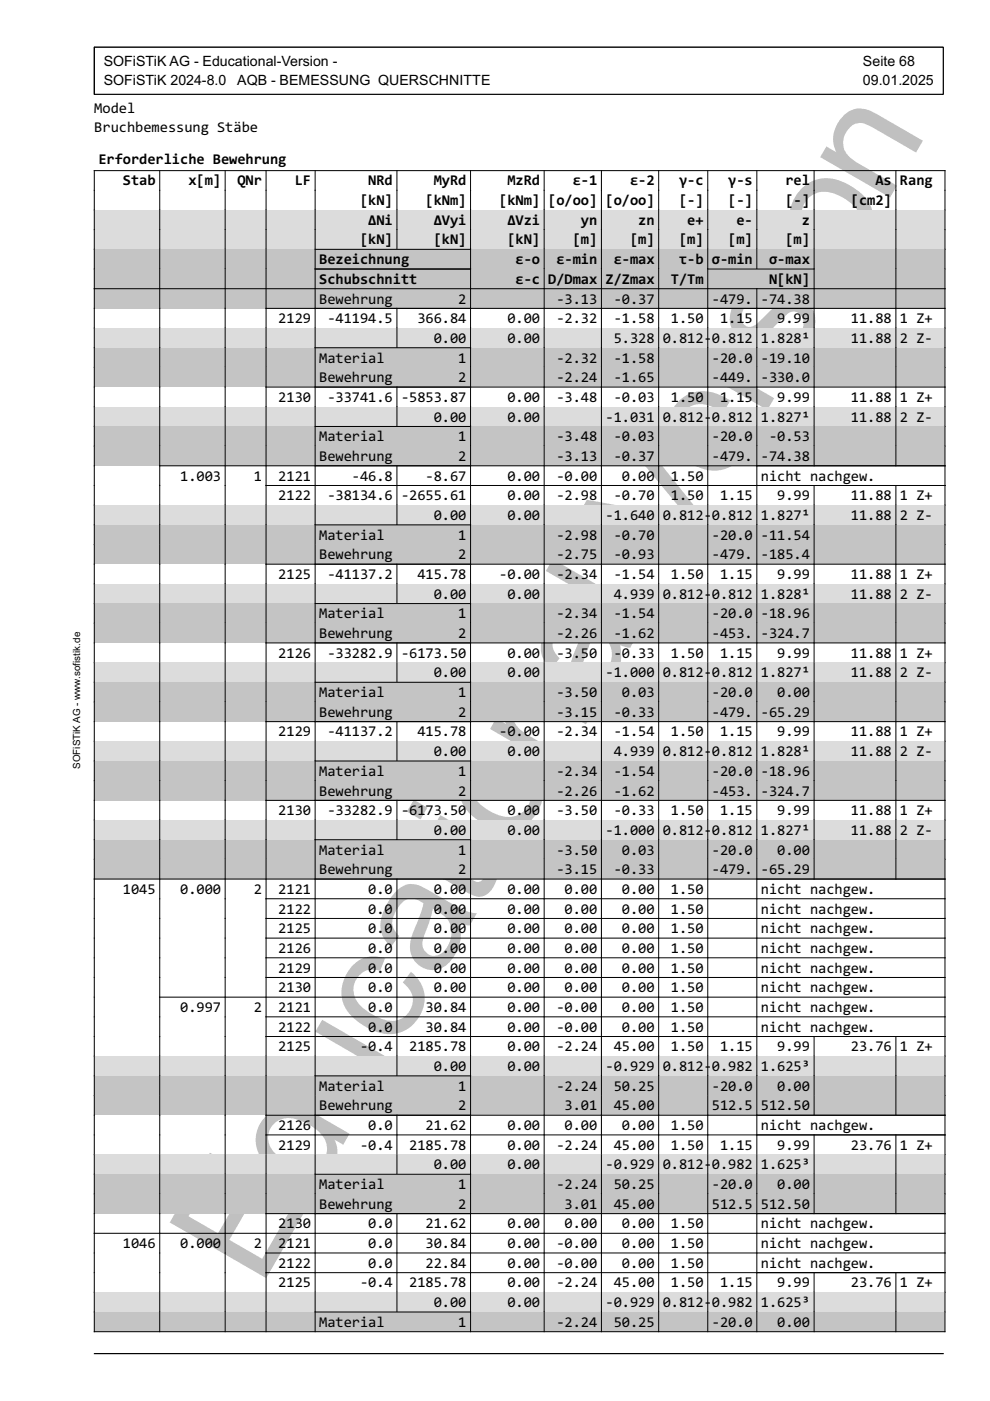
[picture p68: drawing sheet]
<svg xmlns="http://www.w3.org/2000/svg" width="210mm" height="297mm" viewBox="0 0 210 297" stroke-linecap="round" stroke-linejoin="round" font-family="sans-serif">
<defs><g id="words">
<text font-size="33" fill="#c0c0c0" x="55.1" y="273.3" transform="rotate(-60 55.1 273.3)">Educational Version</text>
<g font-size="3.2">
<text x="20" y="24">Model</text>
<text x="20" y="28">Bruchbemessung Stäbe</text>
<text x="20.9" y="34.7">Erforderliche Bewehrung</text>
<text x="26.1" y="39.3">Stab</text>
<text x="39.9" y="39.3">x[m]</text>
<text x="50.3" y="39.3">QNr</text>
<text x="62.5" y="39.3">LF</text>
<text x="78.1" y="39.3">NRd</text>
<text x="92" y="39.3">MyRd</text>
<text x="107.6" y="39.3">MzRd</text>
<text x="121.4" y="39.3">ε-1</text>
<text x="133.6" y="39.3">ε-2</text>
<text x="144" y="39.3">γ-c</text>
<text x="154.4" y="39.3">γ-s</text>
<text x="166.5" y="39.3">rel</text>
<text x="185.6" y="39.3">As</text>
<text x="190.8" y="39.3">Rang</text>
<text x="76.4" y="43.5">[kN]</text>
<text x="78.1" y="47.7">ΔNi</text>
<text x="90.2" y="43.5">[kNm]</text>
<text x="92" y="47.7">ΔVyi</text>
<text x="105.8" y="43.5">[kNm]</text>
<text x="107.6" y="47.7">ΔVzi</text>
<text x="116.2" y="43.5">[o/oo]</text>
<text x="123.2" y="47.7">yn</text>
<text x="128.4" y="43.5">[o/oo]</text>
<text x="135.3" y="47.7">zn</text>
<text x="144" y="43.5">[-]</text>
<text x="145.7" y="47.7">e+</text>
<text x="154.4" y="43.5">[-]</text>
<text x="156.1" y="47.7">e-</text>
<text x="166.5" y="43.5">[-]</text>
<text x="170" y="47.7">z</text>
<text x="180.4" y="43.5">[cm2]</text>
<text x="76.4" y="51.8">[kN]</text>
<text x="92" y="51.8">[kN]</text>
<text x="107.6" y="51.8">[kN]</text>
<text x="121.4" y="51.8">[m]</text>
<text x="133.6" y="51.8">[m]</text>
<text x="144" y="51.8">[m]</text>
<text x="154.4" y="51.8">[m]</text>
<text x="166.5" y="51.8">[m]</text>
<text x="67.7" y="56">Bezeichnung</text>
<text x="109.3" y="56">ε-o</text>
<text x="118" y="56">ε-min</text>
<text x="130.1" y="56">ε-max</text>
<text x="144" y="56">τ-b</text>
<text x="150.9" y="56">σ-min</text>
<text x="163.1" y="56">σ-max</text>
<text x="67.7" y="60.2">Schubschnitt</text>
<text x="67.7" y="64.4">Bewehrung</text>
<text x="97.2" y="64.4">2</text>
<text x="109.3" y="60.2">ε-c</text>
<text x="116.2" y="60.2">D/Dmax</text>
<text x="118" y="64.4">-3.13</text>
<text x="128.4" y="60.2">Z/Zmax</text>
<text x="130.1" y="64.4">-0.37</text>
<text x="142.3" y="60.2">T/Tm</text>
<text x="150.9" y="64.4">-479.</text>
<text x="161.3" y="64.4">-74.38</text>
<text x="163.1" y="60.2">N[kN]</text>
<text x="59" y="68.5">2129</text>
<text x="69.4" y="68.5">-41194.5</text>
<text x="88.5" y="68.5">366.84</text>
<text x="107.6" y="68.5">0.00</text>
<text x="118" y="68.5">-2.32</text>
<text x="130.1" y="68.5">-1.58</text>
<text x="142.3" y="68.5">1.50</text>
<text x="152.7" y="68.5">1.15</text>
<text x="164.8" y="68.5">9.99</text>
<text x="180.4" y="68.5">11.88</text>
<text x="190.8" y="68.5">1 Z+</text>
<text x="67.7" y="76.9">Material</text>
<text x="92" y="72.7">0.00</text>
<text x="97.2" y="76.9">1</text>
<text x="107.6" y="72.7">0.00</text>
<text x="118" y="76.9">-2.32</text>
<text x="130.1" y="72.7">5.328</text>
<text x="130.1" y="76.9">-1.58</text>
<text x="140.5" y="72.7">0.812-</text>
<text x="150.9" y="72.7">0.812</text>
<text x="150.9" y="76.9">-20.0</text>
<text x="161.3" y="72.7">1.828¹</text>
<text x="161.3" y="76.9">-19.10</text>
<text x="180.4" y="72.7">11.88</text>
<text x="190.8" y="72.7">2 Z-</text>
<text x="67.7" y="81">Bewehrung</text>
<text x="97.2" y="81">2</text>
<text x="118" y="81">-2.24</text>
<text x="130.1" y="81">-1.65</text>
<text x="150.9" y="81">-449.</text>
<text x="161.3" y="81">-330.0</text>
<text x="59" y="85.2">2130</text>
<text x="69.4" y="85.2">-33741.6</text>
<text x="85" y="85.2">-5853.87</text>
<text x="92" y="89.4">0.00</text>
<text x="107.6" y="85.2">0.00</text>
<text x="107.6" y="89.4">0.00</text>
<text x="118" y="85.2">-3.48</text>
<text x="128.4" y="89.4">-1.031</text>
<text x="130.1" y="85.2">-0.03</text>
<text x="140.5" y="89.4">0.812-</text>
<text x="142.3" y="85.2">1.50</text>
<text x="150.9" y="89.4">0.812</text>
<text x="152.7" y="85.2">1.15</text>
<text x="161.3" y="89.4">1.827¹</text>
<text x="164.8" y="85.2">9.99</text>
<text x="180.4" y="85.2">11.88</text>
<text x="180.4" y="89.4">11.88</text>
<text x="190.8" y="85.2">1 Z+</text>
<text x="190.8" y="89.4">2 Z-</text>
<text x="67.7" y="93.6">Material</text>
<text x="97.2" y="93.6">1</text>
<text x="118" y="93.6">-3.48</text>
<text x="130.1" y="93.6">-0.03</text>
<text x="150.9" y="93.6">-20.0</text>
<text x="163.1" y="93.6">-0.53</text>
<text x="38.2" y="101.9">1.003</text>
<text x="53.8" y="101.9">1</text>
<text x="59" y="101.9">2121</text>
<text x="67.7" y="97.7">Bewehrung</text>
<text x="74.6" y="101.9">-46.8</text>
<text x="90.2" y="101.9">-8.67</text>
<text x="97.2" y="97.7">2</text>
<text x="107.6" y="101.9">0.00</text>
<text x="118" y="97.7">-3.13</text>
<text x="118" y="101.9">-0.00</text>
<text x="130.1" y="97.7">-0.37</text>
<text x="131.9" y="101.9">0.00</text>
<text x="142.3" y="101.9">1.50</text>
<text x="150.9" y="97.7">-479.</text>
<text x="161.3" y="97.7">-74.38</text>
<text x="161.3" y="101.9">nicht nachgew.</text>
<text x="59" y="106.1">2122</text>
<text x="69.4" y="106.1">-38134.6</text>
<text x="85" y="106.1">-2655.61</text>
<text x="107.6" y="106.1">0.00</text>
<text x="118" y="106.1">-2.98</text>
<text x="130.1" y="106.1">-0.70</text>
<text x="142.3" y="106.1">1.50</text>
<text x="152.7" y="106.1">1.15</text>
<text x="164.8" y="106.1">9.99</text>
<text x="180.4" y="106.1">11.88</text>
<text x="190.8" y="106.1">1 Z+</text>
<text x="92" y="110.3">0.00</text>
<text x="107.6" y="110.3">0.00</text>
<text x="128.4" y="110.3">-1.640</text>
<text x="140.5" y="110.3">0.812-</text>
<text x="150.9" y="110.3">0.812</text>
<text x="161.3" y="110.3">1.827¹</text>
<text x="180.4" y="110.3">11.88</text>
<text x="190.8" y="110.3">2 Z-</text>
<text x="67.7" y="114.4">Material</text>
<text x="67.7" y="118.6">Bewehrung</text>
<text x="97.2" y="114.4">1</text>
<text x="97.2" y="118.6">2</text>
<text x="118" y="114.4">-2.98</text>
<text x="118" y="118.6">-2.75</text>
<text x="130.1" y="114.4">-0.70</text>
<text x="130.1" y="118.6">-0.93</text>
<text x="150.9" y="114.4">-20.0</text>
<text x="150.9" y="118.6">-479.</text>
<text x="161.3" y="114.4">-11.54</text>
<text x="161.3" y="118.6">-185.4</text>
<text x="59" y="122.8">2125</text>
<text x="69.4" y="122.8">-41137.2</text>
<text x="88.5" y="122.8">415.78</text>
<text x="105.8" y="122.8">-0.00</text>
<text x="118" y="122.8">-2.34</text>
<text x="130.1" y="122.8">-1.54</text>
<text x="142.3" y="122.8">1.50</text>
<text x="152.7" y="122.8">1.15</text>
<text x="164.8" y="122.8">9.99</text>
<text x="180.4" y="122.8">11.88</text>
<text x="190.8" y="122.8">1 Z+</text>
<text x="67.7" y="131.1">Material</text>
<text x="92" y="126.9">0.00</text>
<text x="97.2" y="131.1">1</text>
<text x="107.6" y="126.9">0.00</text>
<text x="118" y="131.1">-2.34</text>
<text x="130.1" y="126.9">4.939</text>
<text x="130.1" y="131.1">-1.54</text>
<text x="140.5" y="126.9">0.812-</text>
<text x="150.9" y="126.9">0.812</text>
<text x="150.9" y="131.1">-20.0</text>
<text x="161.3" y="126.9">1.828¹</text>
<text x="161.3" y="131.1">-18.96</text>
<text x="180.4" y="126.9">11.88</text>
<text x="190.8" y="126.9">2 Z-</text>
<text x="67.7" y="135.3">Bewehrung</text>
<text x="97.2" y="135.3">2</text>
<text x="118" y="135.3">-2.26</text>
<text x="130.1" y="135.3">-1.62</text>
<text x="150.9" y="135.3">-453.</text>
<text x="161.3" y="135.3">-324.7</text>
<text x="59" y="139.5">2126</text>
<text x="69.4" y="139.5">-33282.9</text>
<text x="85" y="139.5">-6173.50</text>
<text x="92" y="143.6">0.00</text>
<text x="107.6" y="139.5">0.00</text>
<text x="107.6" y="143.6">0.00</text>
<text x="118" y="139.5">-3.50</text>
<text x="128.4" y="143.6">-1.000</text>
<text x="130.1" y="139.5">-0.33</text>
<text x="140.5" y="143.6">0.812-</text>
<text x="142.3" y="139.5">1.50</text>
<text x="150.9" y="143.6">0.812</text>
<text x="152.7" y="139.5">1.15</text>
<text x="161.3" y="143.6">1.827¹</text>
<text x="164.8" y="139.5">9.99</text>
<text x="180.4" y="139.5">11.88</text>
<text x="180.4" y="143.6">11.88</text>
<text x="190.8" y="139.5">1 Z+</text>
<text x="190.8" y="143.6">2 Z-</text>
<text x="67.7" y="147.8">Material</text>
<text x="97.2" y="147.8">1</text>
<text x="118" y="147.8">-3.50</text>
<text x="131.9" y="147.8">0.03</text>
<text x="150.9" y="147.8">-20.0</text>
<text x="164.8" y="147.8">0.00</text>
<text x="67.7" y="152">Bewehrung</text>
<text x="97.2" y="152">2</text>
<text x="118" y="152">-3.15</text>
<text x="130.1" y="152">-0.33</text>
<text x="150.9" y="152">-479.</text>
<text x="161.3" y="152">-65.29</text>
<text x="59" y="156.1">2129</text>
<text x="69.4" y="156.1">-41137.2</text>
<text x="88.5" y="156.1">415.78</text>
<text x="92" y="160.3">0.00</text>
<text x="105.8" y="156.1">-0.00</text>
<text x="107.6" y="160.3">0.00</text>
<text x="118" y="156.1">-2.34</text>
<text x="130.1" y="156.1">-1.54</text>
<text x="130.1" y="160.3">4.939</text>
<text x="140.5" y="160.3">0.812-</text>
<text x="142.3" y="156.1">1.50</text>
<text x="150.9" y="160.3">0.812</text>
<text x="152.7" y="156.1">1.15</text>
<text x="161.3" y="160.3">1.828¹</text>
<text x="164.8" y="156.1">9.99</text>
<text x="180.4" y="156.1">11.88</text>
<text x="180.4" y="160.3">11.88</text>
<text x="190.8" y="156.1">1 Z+</text>
<text x="190.8" y="160.3">2 Z-</text>
<text x="67.7" y="164.5">Material</text>
<text x="97.2" y="164.5">1</text>
<text x="118" y="164.5">-2.34</text>
<text x="130.1" y="164.5">-1.54</text>
<text x="150.9" y="164.5">-20.0</text>
<text x="161.3" y="164.5">-18.96</text>
<text x="59" y="172.8">2130</text>
<text x="67.7" y="168.7">Bewehrung</text>
<text x="69.4" y="172.8">-33282.9</text>
<text x="85" y="172.8">-6173.50</text>
<text x="97.2" y="168.7">2</text>
<text x="107.6" y="172.8">0.00</text>
<text x="118" y="168.7">-2.26</text>
<text x="118" y="172.8">-3.50</text>
<text x="130.1" y="168.7">-1.62</text>
<text x="130.1" y="172.8">-0.33</text>
<text x="142.3" y="172.8">1.50</text>
<text x="150.9" y="168.7">-453.</text>
<text x="152.7" y="172.8">1.15</text>
<text x="161.3" y="168.7">-324.7</text>
<text x="164.8" y="172.8">9.99</text>
<text x="180.4" y="172.8">11.88</text>
<text x="190.8" y="172.8">1 Z+</text>
<text x="92" y="177">0.00</text>
<text x="107.6" y="177">0.00</text>
<text x="128.4" y="177">-1.000</text>
<text x="140.5" y="177">0.812-</text>
<text x="150.9" y="177">0.812</text>
<text x="161.3" y="177">1.827¹</text>
<text x="180.4" y="177">11.88</text>
<text x="190.8" y="177">2 Z-</text>
<text x="67.7" y="181.2">Material</text>
<text x="67.7" y="185.4">Bewehrung</text>
<text x="97.2" y="181.2">1</text>
<text x="97.2" y="185.4">2</text>
<text x="118" y="181.2">-3.50</text>
<text x="118" y="185.4">-3.15</text>
<text x="130.1" y="185.4">-0.33</text>
<text x="131.9" y="181.2">0.03</text>
<text x="150.9" y="181.2">-20.0</text>
<text x="150.9" y="185.4">-479.</text>
<text x="161.3" y="185.4">-65.29</text>
<text x="164.8" y="181.2">0.00</text>
<text x="26.1" y="189.5">1045</text>
<text x="38.2" y="189.5">0.000</text>
<text x="53.8" y="189.5">2</text>
<text x="59" y="189.5">2121</text>
<text x="78.1" y="189.5">0.0</text>
<text x="92" y="189.5">0.00</text>
<text x="107.6" y="189.5">0.00</text>
<text x="119.7" y="189.5">0.00</text>
<text x="131.9" y="189.5">0.00</text>
<text x="142.3" y="189.5">1.50</text>
<text x="161.3" y="189.5">nicht nachgew.</text>
<text x="59" y="193.7">2122</text>
<text x="59" y="197.9">2125</text>
<text x="78.1" y="193.7">0.0</text>
<text x="78.1" y="197.9">0.0</text>
<text x="92" y="193.7">0.00</text>
<text x="92" y="197.9">0.00</text>
<text x="107.6" y="193.7">0.00</text>
<text x="107.6" y="197.9">0.00</text>
<text x="119.7" y="193.7">0.00</text>
<text x="119.7" y="197.9">0.00</text>
<text x="131.9" y="193.7">0.00</text>
<text x="131.9" y="197.9">0.00</text>
<text x="142.3" y="193.7">1.50</text>
<text x="142.3" y="197.9">1.50</text>
<text x="161.3" y="193.7">nicht nachgew.</text>
<text x="161.3" y="197.9">nicht nachgew.</text>
<text x="59" y="202">2126</text>
<text x="78.1" y="202">0.0</text>
<text x="92" y="202">0.00</text>
<text x="107.6" y="202">0.00</text>
<text x="119.7" y="202">0.00</text>
<text x="131.9" y="202">0.00</text>
<text x="142.3" y="202">1.50</text>
<text x="161.3" y="202">nicht nachgew.</text>
<text x="59" y="206.2">2129</text>
<text x="78.1" y="206.2">0.0</text>
<text x="92" y="206.2">0.00</text>
<text x="107.6" y="206.2">0.00</text>
<text x="119.7" y="206.2">0.00</text>
<text x="131.9" y="206.2">0.00</text>
<text x="142.3" y="206.2">1.50</text>
<text x="161.3" y="206.2">nicht nachgew.</text>
<text x="38.2" y="214.6">0.997</text>
<text x="53.8" y="214.6">2</text>
<text x="59" y="210.4">2130</text>
<text x="59" y="214.6">2121</text>
<text x="78.1" y="210.4">0.0</text>
<text x="78.1" y="214.6">0.0</text>
<text x="90.2" y="214.6">30.84</text>
<text x="92" y="210.4">0.00</text>
<text x="107.6" y="210.4">0.00</text>
<text x="107.6" y="214.6">0.00</text>
<text x="118" y="214.6">-0.00</text>
<text x="119.7" y="210.4">0.00</text>
<text x="131.9" y="210.4">0.00</text>
<text x="131.9" y="214.6">0.00</text>
<text x="142.3" y="210.4">1.50</text>
<text x="142.3" y="214.6">1.50</text>
<text x="161.3" y="210.4">nicht nachgew.</text>
<text x="161.3" y="214.6">nicht nachgew.</text>
<text x="59" y="218.7">2122</text>
<text x="78.1" y="218.7">0.0</text>
<text x="90.2" y="218.7">30.84</text>
<text x="107.6" y="218.7">0.00</text>
<text x="118" y="218.7">-0.00</text>
<text x="131.9" y="218.7">0.00</text>
<text x="142.3" y="218.7">1.50</text>
<text x="161.3" y="218.7">nicht nachgew.</text>
<text x="59" y="222.9">2125</text>
<text x="76.4" y="222.9">-0.4</text>
<text x="86.8" y="222.9">2185.78</text>
<text x="92" y="227.1">0.00</text>
<text x="107.6" y="222.9">0.00</text>
<text x="107.6" y="227.1">0.00</text>
<text x="118" y="222.9">-2.24</text>
<text x="128.4" y="227.1">-0.929</text>
<text x="130.1" y="222.9">45.00</text>
<text x="140.5" y="227.1">0.812-</text>
<text x="142.3" y="222.9">1.50</text>
<text x="150.9" y="227.1">0.982</text>
<text x="152.7" y="222.9">1.15</text>
<text x="161.3" y="227.1">1.625³</text>
<text x="164.8" y="222.9">9.99</text>
<text x="180.4" y="222.9">23.76</text>
<text x="190.8" y="222.9">1 Z+</text>
<text x="67.7" y="231.2">Material</text>
<text x="97.2" y="231.2">1</text>
<text x="118" y="231.2">-2.24</text>
<text x="130.1" y="231.2">50.25</text>
<text x="150.9" y="231.2">-20.0</text>
<text x="164.8" y="231.2">0.00</text>
<text x="59" y="239.6">2126</text>
<text x="67.7" y="235.4">Bewehrung</text>
<text x="78.1" y="239.6">0.0</text>
<text x="90.2" y="239.6">21.62</text>
<text x="97.2" y="235.4">2</text>
<text x="107.6" y="239.6">0.00</text>
<text x="119.7" y="235.4">3.01</text>
<text x="119.7" y="239.6">0.00</text>
<text x="130.1" y="235.4">45.00</text>
<text x="131.9" y="239.6">0.00</text>
<text x="142.3" y="239.6">1.50</text>
<text x="150.9" y="235.4">512.5</text>
<text x="161.3" y="235.4">512.50</text>
<text x="161.3" y="239.6">nicht nachgew.</text>
<text x="59" y="243.8">2129</text>
<text x="76.4" y="243.8">-0.4</text>
<text x="86.8" y="243.8">2185.78</text>
<text x="107.6" y="243.8">0.00</text>
<text x="118" y="243.8">-2.24</text>
<text x="130.1" y="243.8">45.00</text>
<text x="142.3" y="243.8">1.50</text>
<text x="152.7" y="243.8">1.15</text>
<text x="164.8" y="243.8">9.99</text>
<text x="180.4" y="243.8">23.76</text>
<text x="190.8" y="243.8">1 Z+</text>
<text x="92" y="247.9">0.00</text>
<text x="107.6" y="247.9">0.00</text>
<text x="128.4" y="247.9">-0.929</text>
<text x="140.5" y="247.9">0.812-</text>
<text x="150.9" y="247.9">0.982</text>
<text x="161.3" y="247.9">1.625³</text>
<text x="67.7" y="252.1">Material</text>
<text x="67.7" y="256.3">Bewehrung</text>
<text x="97.2" y="252.1">1</text>
<text x="97.2" y="256.3">2</text>
<text x="118" y="252.1">-2.24</text>
<text x="119.7" y="256.3">3.01</text>
<text x="130.1" y="252.1">50.25</text>
<text x="130.1" y="256.3">45.00</text>
<text x="150.9" y="252.1">-20.0</text>
<text x="150.9" y="256.3">512.5</text>
<text x="161.3" y="256.3">512.50</text>
<text x="164.8" y="252.1">0.00</text>
<text x="59" y="260.5">2130</text>
<text x="78.1" y="260.5">0.0</text>
<text x="90.2" y="260.5">21.62</text>
<text x="107.6" y="260.5">0.00</text>
<text x="119.7" y="260.5">0.00</text>
<text x="131.9" y="260.5">0.00</text>
<text x="142.3" y="260.5">1.50</text>
<text x="161.3" y="260.5">nicht nachgew.</text>
<text x="26.1" y="264.6">1046</text>
<text x="38.2" y="264.6">0.000</text>
<text x="53.8" y="264.6">2</text>
<text x="59" y="264.6">2121</text>
<text x="59" y="268.8">2122</text>
<text x="78.1" y="264.6">0.0</text>
<text x="78.1" y="268.8">0.0</text>
<text x="90.2" y="264.6">30.84</text>
<text x="90.2" y="268.8">22.84</text>
<text x="107.6" y="264.6">0.00</text>
<text x="107.6" y="268.8">0.00</text>
<text x="118" y="264.6">-0.00</text>
<text x="118" y="268.8">-0.00</text>
<text x="131.9" y="264.6">0.00</text>
<text x="131.9" y="268.8">0.00</text>
<text x="142.3" y="264.6">1.50</text>
<text x="142.3" y="268.8">1.50</text>
<text x="161.3" y="264.6">nicht nachgew.</text>
<text x="161.3" y="268.8">nicht nachgew.</text>
<text x="59" y="273">2125</text>
<text x="76.4" y="273">-0.4</text>
<text x="86.8" y="273">2185.78</text>
<text x="107.6" y="273">0.00</text>
<text x="118" y="273">-2.24</text>
<text x="130.1" y="273">45.00</text>
<text x="142.3" y="273">1.50</text>
<text x="152.7" y="273">1.15</text>
<text x="164.8" y="273">9.99</text>
<text x="180.4" y="273">23.76</text>
<text x="190.8" y="273">1 Z+</text>
<text x="67.7" y="281.3">Material</text>
<text x="92" y="277.1">0.00</text>
<text x="97.2" y="281.3">1</text>
<text x="107.6" y="277.1">0.00</text>
<text x="118" y="281.3">-2.24</text>
<text x="128.4" y="277.1">-0.929</text>
<text x="130.1" y="281.3">50.25</text>
<text x="140.5" y="277.1">0.812-</text>
<text x="150.9" y="277.1">0.982</text>
<text x="150.9" y="281.3">-20.0</text>
<text x="161.3" y="277.1">1.625³</text>
<text x="164.8" y="281.3">0.00</text>
</g>
<g font-size="3">
<text x="22" y="14">SOFiSTiK AG - Educational-Version -</text>
<text x="22" y="18">SOFiSTiK 2024-8.0</text>
<text x="50.3" y="18">AQB - BEMESSUNG QUERSCHNITTE</text>
<text x="183" y="14">Seite 68</text>
<text x="183" y="18">09.01.2025</text>
</g>
<text font-size="2.1" x="17" y="163" transform="rotate(-90 17 163)">SOFiSTiK AG - www.sofistik.de</text>
</g></defs>
<g fill="none" stroke="#000" stroke-width=".21">
<path d="M20 10h180v10h-180zM33.9 36.2v8.3M47.7 36.2v8.3M56.4 36.2v8.3M66.8 36.2v8.3M84.2 36.2v8.3M99.8 36.2v8.3M115.4 36.2v8.3M127.5 36.2v8.3M139.7 36.2v8.3M150.1 36.2v8.3M160.5 36.2v8.3"/>
<path d="M172.6 36.2v8.3M189.9 36.2v8.3M20 44.5v-8.3h180.4v8.3M20 287h180"/>
</g>
<path d="M20 44.5h180.4v4.2h-180.4z" fill="#dcdcdc"/>
<g fill="none" stroke="#000" stroke-width=".21">
<path d="M20 44.5v4.2M33.9 44.5v4.2M47.7 44.5v4.2M56.4 44.5v4.2M66.8 44.5v4.2M84.2 44.5v4.2M99.8 44.5v4.2M115.4 44.5v4.2M127.5 44.5v4.2M139.7 44.5v4.2M150.1 44.5v4.2M160.5 44.5v4.2"/>
<path d="M172.6 44.5v4.2M189.9 44.5v4.2M200.4 44.5v4.2"/>
</g>
<path d="M20 48.7h180.4v4.2h-180.4z" fill="#dcdcdc"/>
<g fill="none" stroke="#000" stroke-width=".21">
<path d="M20 48.7v4.2M33.9 48.7v4.2M47.7 48.7v4.2M56.4 48.7v4.2M66.8 48.7v4.2M84.2 48.7v4.2M99.8 48.7v4.2M115.4 48.7v4.2M127.5 48.7v4.2M139.7 48.7v4.2M150.1 48.7v4.2M160.5 48.7v4.2"/>
<path d="M172.6 48.7v4.2M189.9 48.7v4.2M200.4 48.7v4.2"/>
</g>
<path d="M20 52.9h180.4v4.1h-180.4z" fill="#c4c4c4"/>
<g fill="none" stroke="#000" stroke-width=".21">
<path d="M20 52.9v4.1M33.9 52.9v4.1M47.7 52.9v4.1M56.4 52.9v4.1M66.8 57v-4.1h33v4.1M115.4 52.9v4.1M127.5 52.9v4.1M139.7 52.9v4.1M150.1 52.9v4.1M160.5 52.9v4.1M172.6 52.9v4.1M189.9 52.9v4.1"/>
<path d="M200.4 52.9v4.1"/>
</g>
<path d="M20 57h180.4v4.2h-180.4z" fill="#c4c4c4"/>
<path d="M20 57v4.2M33.9 57v4.2M47.7 57v4.2M56.4 57v4.2M115.4 57v4.2M127.5 57v4.2M139.7 57v4.2M189.9 57v4.2M200.4 57v4.2M66.8 61.2v-4.2h33v4.2M150.1 61.2v-4.2h22.5v4.2" fill="none" stroke="#000" stroke-width=".21"/>
<path d="M20 61.2h180.4v4.2h-180.4z" fill="#c4c4c4"/>
<g fill="none" stroke="#000" stroke-width=".21">
<path d="M20 69.6v-8.4h180.4v8.4M33.9 61.2v8.4M47.7 61.2v8.4M56.4 61.2v8.4M56.4 65.4h144M66.8 61.2v8.4M84.2 65.4v4.2M99.8 61.2v8.4M115.4 61.2v8.4M127.5 61.2v8.4M139.7 61.2v8.4M150.1 61.2v8.4"/>
<path d="M160.5 61.2v8.4M172.6 61.2v8.4M189.9 61.2v8.4"/>
</g>
<path d="M20 69.6h180.4v4.1h-180.4z" fill="#dcdcdc"/>
<g fill="none" stroke="#000" stroke-width=".21">
<path d="M20 69.6v4.1M33.9 69.6v4.1M47.7 69.6v4.1M56.4 69.6v4.1M66.8 69.6v4.1M84.2 69.6v4.1M99.8 69.6v4.1M115.4 69.6v4.1M127.5 69.6v4.1M139.7 69.6v4.1M150.1 69.6v4.1M160.5 69.6v4.1"/>
<path d="M172.6 69.6v4.1M189.9 69.6v4.1M200.4 69.6v4.1"/>
</g>
<path d="M20 73.7h180.4v4.2h-180.4z" fill="#c4c4c4"/>
<g fill="none" stroke="#000" stroke-width=".21">
<path d="M20 73.7v4.2M33.9 73.7v4.2M47.7 73.7v4.2M56.4 73.7v4.2M66.8 77.9v-4.2h33v4.2M115.4 73.7v4.2M127.5 73.7v4.2M139.7 73.7v4.2M150.1 73.7v4.2M160.5 73.7v4.2M172.6 73.7v4.2M189.9 73.7v4.2"/>
<path d="M200.4 73.7v4.2"/>
</g>
<path d="M20 77.9h180.4v4.2h-180.4z" fill="#c4c4c4"/>
<g fill="none" stroke="#000" stroke-width=".21">
<path d="M20 77.9v8.3M33.9 77.9v8.3M47.7 77.9v8.3M56.4 77.9v8.3M66.8 77.9v8.3M99.8 77.9v8.3M115.4 77.9v8.3M127.5 77.9v8.3M139.7 77.9v8.3M150.1 77.9v8.3M160.5 77.9v8.3M172.6 77.9v8.3"/>
<path d="M189.9 77.9v8.3M200.4 77.9v8.3M56.4 82.1h144M84.2 82.1v4.1"/>
</g>
<path d="M20 86.2h180.4v4.2h-180.4z" fill="#dcdcdc"/>
<g fill="none" stroke="#000" stroke-width=".21">
<path d="M20 86.2v4.2M33.9 86.2v4.2M47.7 86.2v4.2M56.4 86.2v4.2M66.8 86.2v4.2M84.2 86.2v4.2M99.8 86.2v4.2M115.4 86.2v4.2M127.5 86.2v4.2M139.7 86.2v4.2M150.1 86.2v4.2M160.5 86.2v4.2"/>
<path d="M172.6 86.2v4.2M189.9 86.2v4.2M200.4 86.2v4.2"/>
</g>
<path d="M20 90.4h180.4v4.2h-180.4z" fill="#c4c4c4"/>
<g fill="none" stroke="#000" stroke-width=".21">
<path d="M20 90.4v4.2M33.9 90.4v4.2M47.7 90.4v4.2M56.4 90.4v4.2M66.8 94.6v-4.2h33v4.2M115.4 90.4v4.2M127.5 90.4v4.2M139.7 90.4v4.2M150.1 90.4v4.2M160.5 90.4v4.2M172.6 90.4v4.2M189.9 90.4v4.2"/>
<path d="M200.4 90.4v4.2"/>
</g>
<path d="M20 94.6h180.4v4.2h-180.4z" fill="#c4c4c4"/>
<g fill="none" stroke="#000" stroke-width=".21">
<path d="M20 94.6v12.5M33.9 94.6v12.5M33.9 98.8h166.5M47.7 94.6v12.5M56.4 94.6v12.5M66.8 94.6v12.5M84.2 98.8v8.3M99.8 94.6v12.5M115.4 94.6v12.5M127.5 94.6v12.5M139.7 94.6v12.5M150.1 94.6v12.5"/>
<path d="M160.5 94.6v12.5M172.6 94.6v4.2M189.9 94.6v4.2M200.4 94.6v12.5M56.4 102.9h144M172.6 102.9v4.2M189.9 102.9v4.2"/>
</g>
<path d="M20 107.1h180.4v4.2h-180.4z" fill="#dcdcdc"/>
<g fill="none" stroke="#000" stroke-width=".21">
<path d="M20 107.1v4.2M33.9 107.1v4.2M47.7 107.1v4.2M56.4 107.1v4.2M66.8 107.1v4.2M84.2 107.1v4.2M99.8 107.1v4.2M115.4 107.1v4.2M127.5 107.1v4.2M139.7 107.1v4.2M150.1 107.1v4.2M160.5 107.1v4.2"/>
<path d="M172.6 107.1v4.2M189.9 107.1v4.2M200.4 107.1v4.2"/>
</g>
<path d="M20 111.3h180.4v4.2h-180.4z" fill="#c4c4c4"/>
<g fill="none" stroke="#000" stroke-width=".21">
<path d="M20 111.3v4.2M33.9 111.3v4.2M47.7 111.3v4.2M56.4 111.3v4.2M66.8 115.5v-4.2h33v4.2M115.4 111.3v4.2M127.5 111.3v4.2M139.7 111.3v4.2M150.1 111.3v4.2M160.5 111.3v4.2M172.6 111.3v4.2M189.9 111.3v4.2"/>
<path d="M200.4 111.3v4.2"/>
</g>
<path d="M20 115.5h180.4v4.1h-180.4z" fill="#c4c4c4"/>
<g fill="none" stroke="#000" stroke-width=".21">
<path d="M20 115.5v8.3M33.9 115.5v8.3M47.7 115.5v8.3M56.4 115.5v8.3M56.4 119.6h144M66.8 115.5v8.3M84.2 119.6v4.2M99.8 115.5v8.3M115.4 115.5v8.3M127.5 115.5v8.3M139.7 115.5v8.3M150.1 115.5v8.3"/>
<path d="M160.5 115.5v8.3M172.6 115.5v8.3M189.9 115.5v8.3M200.4 115.5v8.3"/>
</g>
<path d="M20 123.8h180.4v4.2h-180.4z" fill="#dcdcdc"/>
<g fill="none" stroke="#000" stroke-width=".21">
<path d="M20 123.8v4.2M33.9 123.8v4.2M47.7 123.8v4.2M56.4 123.8v4.2M66.8 123.8v4.2M84.2 123.8v4.2M99.8 123.8v4.2M115.4 123.8v4.2M127.5 123.8v4.2M139.7 123.8v4.2M150.1 123.8v4.2M160.5 123.8v4.2"/>
<path d="M172.6 123.8v4.2M189.9 123.8v4.2M200.4 123.8v4.2"/>
</g>
<path d="M20 128h180.4v4.1h-180.4z" fill="#c4c4c4"/>
<g fill="none" stroke="#000" stroke-width=".21">
<path d="M20 128v4.1M33.9 128v4.1M47.7 128v4.1M56.4 128v4.1M66.8 132.1v-4.1h33v4.1M115.4 128v4.1M127.5 128v4.1M139.7 128v4.1M150.1 128v4.1M160.5 128v4.1M172.6 128v4.1M189.9 128v4.1"/>
<path d="M200.4 128v4.1"/>
</g>
<path d="M20 132.1h180.4v4.2h-180.4z" fill="#c4c4c4"/>
<g fill="none" stroke="#000" stroke-width=".21">
<path d="M20 132.1v8.4M33.9 132.1v8.4M47.7 132.1v8.4M56.4 132.1v8.4M56.4 136.3h144M66.8 132.1v8.4M84.2 136.3v4.2M99.8 132.1v8.4M115.4 132.1v8.4M127.5 132.1v8.4M139.7 132.1v8.4M150.1 132.1v8.4"/>
<path d="M160.5 132.1v8.4M172.6 132.1v8.4M189.9 132.1v8.4M200.4 132.1v8.4"/>
</g>
<path d="M20 140.5h180.4v4.2h-180.4z" fill="#dcdcdc"/>
<g fill="none" stroke="#000" stroke-width=".21">
<path d="M20 140.5v4.2M33.9 140.5v4.2M47.7 140.5v4.2M56.4 140.5v4.2M66.8 140.5v4.2M84.2 140.5v4.2M99.8 140.5v4.2M115.4 140.5v4.2M127.5 140.5v4.2M139.7 140.5v4.2M150.1 140.5v4.2M160.5 140.5v4.2"/>
<path d="M172.6 140.5v4.2M189.9 140.5v4.2M200.4 140.5v4.2"/>
</g>
<path d="M20 144.7h180.4v4.1h-180.4z" fill="#c4c4c4"/>
<g fill="none" stroke="#000" stroke-width=".21">
<path d="M20 144.7v4.1M33.9 144.7v4.1M47.7 144.7v4.1M56.4 144.7v4.1M66.8 148.8v-4.1h33v4.1M115.4 144.7v4.1M127.5 144.7v4.1M139.7 144.7v4.1M150.1 144.7v4.1M160.5 144.7v4.1M172.6 144.7v4.1M189.9 144.7v4.1"/>
<path d="M200.4 144.7v4.1"/>
</g>
<path d="M20 148.8h180.4v4.2h-180.4z" fill="#c4c4c4"/>
<g fill="none" stroke="#000" stroke-width=".21">
<path d="M20 148.8v8.4M33.9 148.8v8.4M47.7 148.8v8.4M56.4 148.8v8.4M56.4 153h144M66.8 148.8v8.4M84.2 153v4.2M99.8 148.8v8.4M115.4 148.8v8.4M127.5 148.8v8.4M139.7 148.8v8.4M150.1 148.8v8.4"/>
<path d="M160.5 148.8v8.4M172.6 148.8v8.4M189.9 148.8v8.4M200.4 148.8v8.4"/>
</g>
<path d="M20 157.2h180.4v4.1h-180.4z" fill="#dcdcdc"/>
<g fill="none" stroke="#000" stroke-width=".21">
<path d="M20 157.2v4.1M33.9 157.2v4.1M47.7 157.2v4.1M56.4 157.2v4.1M66.8 157.2v4.1M84.2 157.2v4.1M99.8 157.2v4.1M115.4 157.2v4.1M127.5 157.2v4.1M139.7 157.2v4.1M150.1 157.2v4.1M160.5 157.2v4.1"/>
<path d="M172.6 157.2v4.1M189.9 157.2v4.1M200.4 157.2v4.1"/>
</g>
<path d="M20 161.3h180.4v4.2h-180.4z" fill="#c4c4c4"/>
<g fill="none" stroke="#000" stroke-width=".21">
<path d="M20 161.3v4.2M33.9 161.3v4.2M47.7 161.3v4.2M56.4 161.3v4.2M66.8 165.5v-4.2h33v4.2M115.4 161.3v4.2M127.5 161.3v4.2M139.7 161.3v4.2M150.1 161.3v4.2M160.5 161.3v4.2M172.6 161.3v4.2M189.9 161.3v4.2"/>
<path d="M200.4 161.3v4.2"/>
</g>
<path d="M20 165.5h180.4v4.2h-180.4z" fill="#c4c4c4"/>
<g fill="none" stroke="#000" stroke-width=".21">
<path d="M20 165.5v8.4M33.9 165.5v8.4M47.7 165.5v8.4M56.4 165.5v8.4M56.4 169.7h144M66.8 165.5v8.4M84.2 169.7v4.2M99.8 165.5v8.4M115.4 165.5v8.4M127.5 165.5v8.4M139.7 165.5v8.4M150.1 165.5v8.4"/>
<path d="M160.5 165.5v8.4M172.6 165.5v8.4M189.9 165.5v8.4M200.4 165.5v8.4"/>
</g>
<path d="M20 173.9h180.4v4.1h-180.4z" fill="#dcdcdc"/>
<g fill="none" stroke="#000" stroke-width=".21">
<path d="M20 173.9v4.1M33.9 173.9v4.1M47.7 173.9v4.1M56.4 173.9v4.1M66.8 173.9v4.1M84.2 173.9v4.1M99.8 173.9v4.1M115.4 173.9v4.1M127.5 173.9v4.1M139.7 173.9v4.1M150.1 173.9v4.1M160.5 173.9v4.1"/>
<path d="M172.6 173.9v4.1M189.9 173.9v4.1M200.4 173.9v4.1"/>
</g>
<path d="M20 178h180.4v4.2h-180.4z" fill="#c4c4c4"/>
<g fill="none" stroke="#000" stroke-width=".21">
<path d="M20 178v4.2M33.9 178v4.2M47.7 178v4.2M56.4 178v4.2M115.4 178v4.2M127.5 178v4.2M139.7 178v4.2M150.1 178v4.2M160.5 178v4.2M172.6 178v4.2M189.9 178v4.2M200.4 178v4.2"/>
<path d="M66.8 182.2v-4.2h33v4.2"/>
</g>
<path d="M20 182.2h180.4v4.2h-180.4z" fill="#c4c4c4"/>
<g fill="none" stroke="#000" stroke-width=".21">
<path d="M20 182.2v41.7M20 186.4h180.4M33.9 182.2v41.7M47.7 182.2v41.7M56.4 182.2v41.7M56.4 190.6h144M56.4 194.7h144M56.4 198.9h144M66.8 182.2v41.7M84.2 186.4v37.5M99.8 182.2v41.7M115.4 182.2v41.7"/>
<path d="M127.5 182.2v41.7M139.7 182.2v41.7M150.1 182.2v41.7M160.5 182.2v41.7M172.6 182.2v4.2M189.9 182.2v4.2M200.4 182.2v41.7M33.9 211.4h166.5M56.4 203.1h144M56.4 207.2h144M56.4 215.6h144M56.4 219.8h144"/>
<path d="M172.6 219.8v4.1M189.9 219.8v4.1"/>
</g>
<path d="M20 223.9h180.4v4.2h-180.4z" fill="#dcdcdc"/>
<g fill="none" stroke="#000" stroke-width=".21">
<path d="M20 223.9v4.2M33.9 223.9v4.2M47.7 223.9v4.2M56.4 223.9v4.2M66.8 223.9v4.2M84.2 223.9v4.2M99.8 223.9v4.2M115.4 223.9v4.2M127.5 223.9v4.2M139.7 223.9v4.2M150.1 223.9v4.2M160.5 223.9v4.2"/>
<path d="M172.6 223.9v4.2M189.9 223.9v4.2M200.4 223.9v4.2"/>
</g>
<path d="M20 228.1h180.4v4.2h-180.4z" fill="#c4c4c4"/>
<g fill="none" stroke="#000" stroke-width=".21">
<path d="M20 228.1v4.2M33.9 228.1v4.2M47.7 228.1v4.2M56.4 228.1v4.2M66.8 232.3v-4.2h33v4.2M115.4 228.1v4.2M127.5 228.1v4.2M139.7 228.1v4.2M150.1 228.1v4.2M160.5 228.1v4.2M172.6 228.1v4.2M189.9 228.1v4.2"/>
<path d="M200.4 228.1v4.2"/>
</g>
<path d="M20 232.3h180.4v4.1h-180.4z" fill="#c4c4c4"/>
<g fill="none" stroke="#000" stroke-width=".21">
<path d="M20 232.3v12.5M33.9 232.3v12.5M47.7 232.3v12.5M56.4 232.3v12.5M56.4 236.4h144M66.8 232.3v12.5M84.2 236.4v8.4M99.8 232.3v12.5M115.4 232.3v12.5M127.5 232.3v12.5M139.7 232.3v12.5M150.1 232.3v12.5"/>
<path d="M160.5 232.3v12.5M172.6 232.3v4.1M189.9 232.3v4.1M200.4 232.3v12.5M56.4 240.6h144M172.6 240.6v4.2M189.9 240.6v4.2"/>
</g>
<path d="M20 244.8h180.4v4.2h-180.4z" fill="#dcdcdc"/>
<g fill="none" stroke="#000" stroke-width=".21">
<path d="M20 244.8v4.2M33.9 244.8v4.2M47.7 244.8v4.2M56.4 244.8v4.2M66.8 244.8v4.2M84.2 244.8v4.2M99.8 244.8v4.2M115.4 244.8v4.2M127.5 244.8v4.2M139.7 244.8v4.2M150.1 244.8v4.2M160.5 244.8v4.2"/>
<path d="M172.6 244.8v4.2M189.9 244.8v4.2M200.4 244.8v4.2"/>
</g>
<path d="M20 249h180.4v4.1h-180.4z" fill="#c4c4c4"/>
<g fill="none" stroke="#000" stroke-width=".21">
<path d="M20 249v4.1M33.9 249v4.1M47.7 249v4.1M56.4 249v4.1M66.8 253.1v-4.1h33v4.1M115.4 249v4.1M127.5 249v4.1M139.7 249v4.1M150.1 249v4.1M160.5 249v4.1M172.6 249v4.1M189.9 249v4.1"/>
<path d="M200.4 249v4.1"/>
</g>
<path d="M20 253.1h180.4v4.2h-180.4z" fill="#c4c4c4"/>
<g fill="none" stroke="#000" stroke-width=".21">
<path d="M20 253.1v20.9M33.9 253.1v20.9M47.7 253.1v20.9M56.4 253.1v20.9M56.4 257.3h144M66.8 253.1v20.9M84.2 257.3v16.7M99.8 253.1v20.9M115.4 253.1v20.9M127.5 253.1v20.9M139.7 253.1v20.9M150.1 253.1v20.9"/>
<path d="M160.5 253.1v20.9M172.6 253.1v4.2M189.9 253.1v4.2M200.4 253.1v20.9M20 261.5h180.4M56.4 265.7h144M56.4 269.8h144M172.6 269.8v4.2M189.9 269.8v4.2"/>
</g>
<path d="M20 274h180.4v4.2h-180.4z" fill="#dcdcdc"/>
<g fill="none" stroke="#000" stroke-width=".21">
<path d="M20 274v4.2M33.9 274v4.2M47.7 274v4.2M56.4 274v4.2M66.8 274v4.2M84.2 274v4.2M99.8 274v4.2M115.4 274v4.2M127.5 274v4.2M139.7 274v4.2M150.1 274v4.2M160.5 274v4.2"/>
<path d="M172.6 274v4.2M189.9 274v4.2M200.4 274v4.2"/>
</g>
<path d="M20 278.2h180.4v4.1h-180.4z" fill="#c4c4c4"/>
<path d="M20 278.2v4.1h180.4v-4.1M33.9 278.2v4.1M47.7 278.2v4.1M56.4 278.2v4.1M115.4 278.2v4.1M127.5 278.2v4.1M139.7 278.2v4.1M150.1 278.2v4.1M160.5 278.2v4.1M172.6 278.2v4.1M189.9 278.2v4.1M66.8 282.3v-4.1h33v4.1" fill="none" stroke="#000" stroke-width=".21"/>
<use href="#words"/>
</svg>
